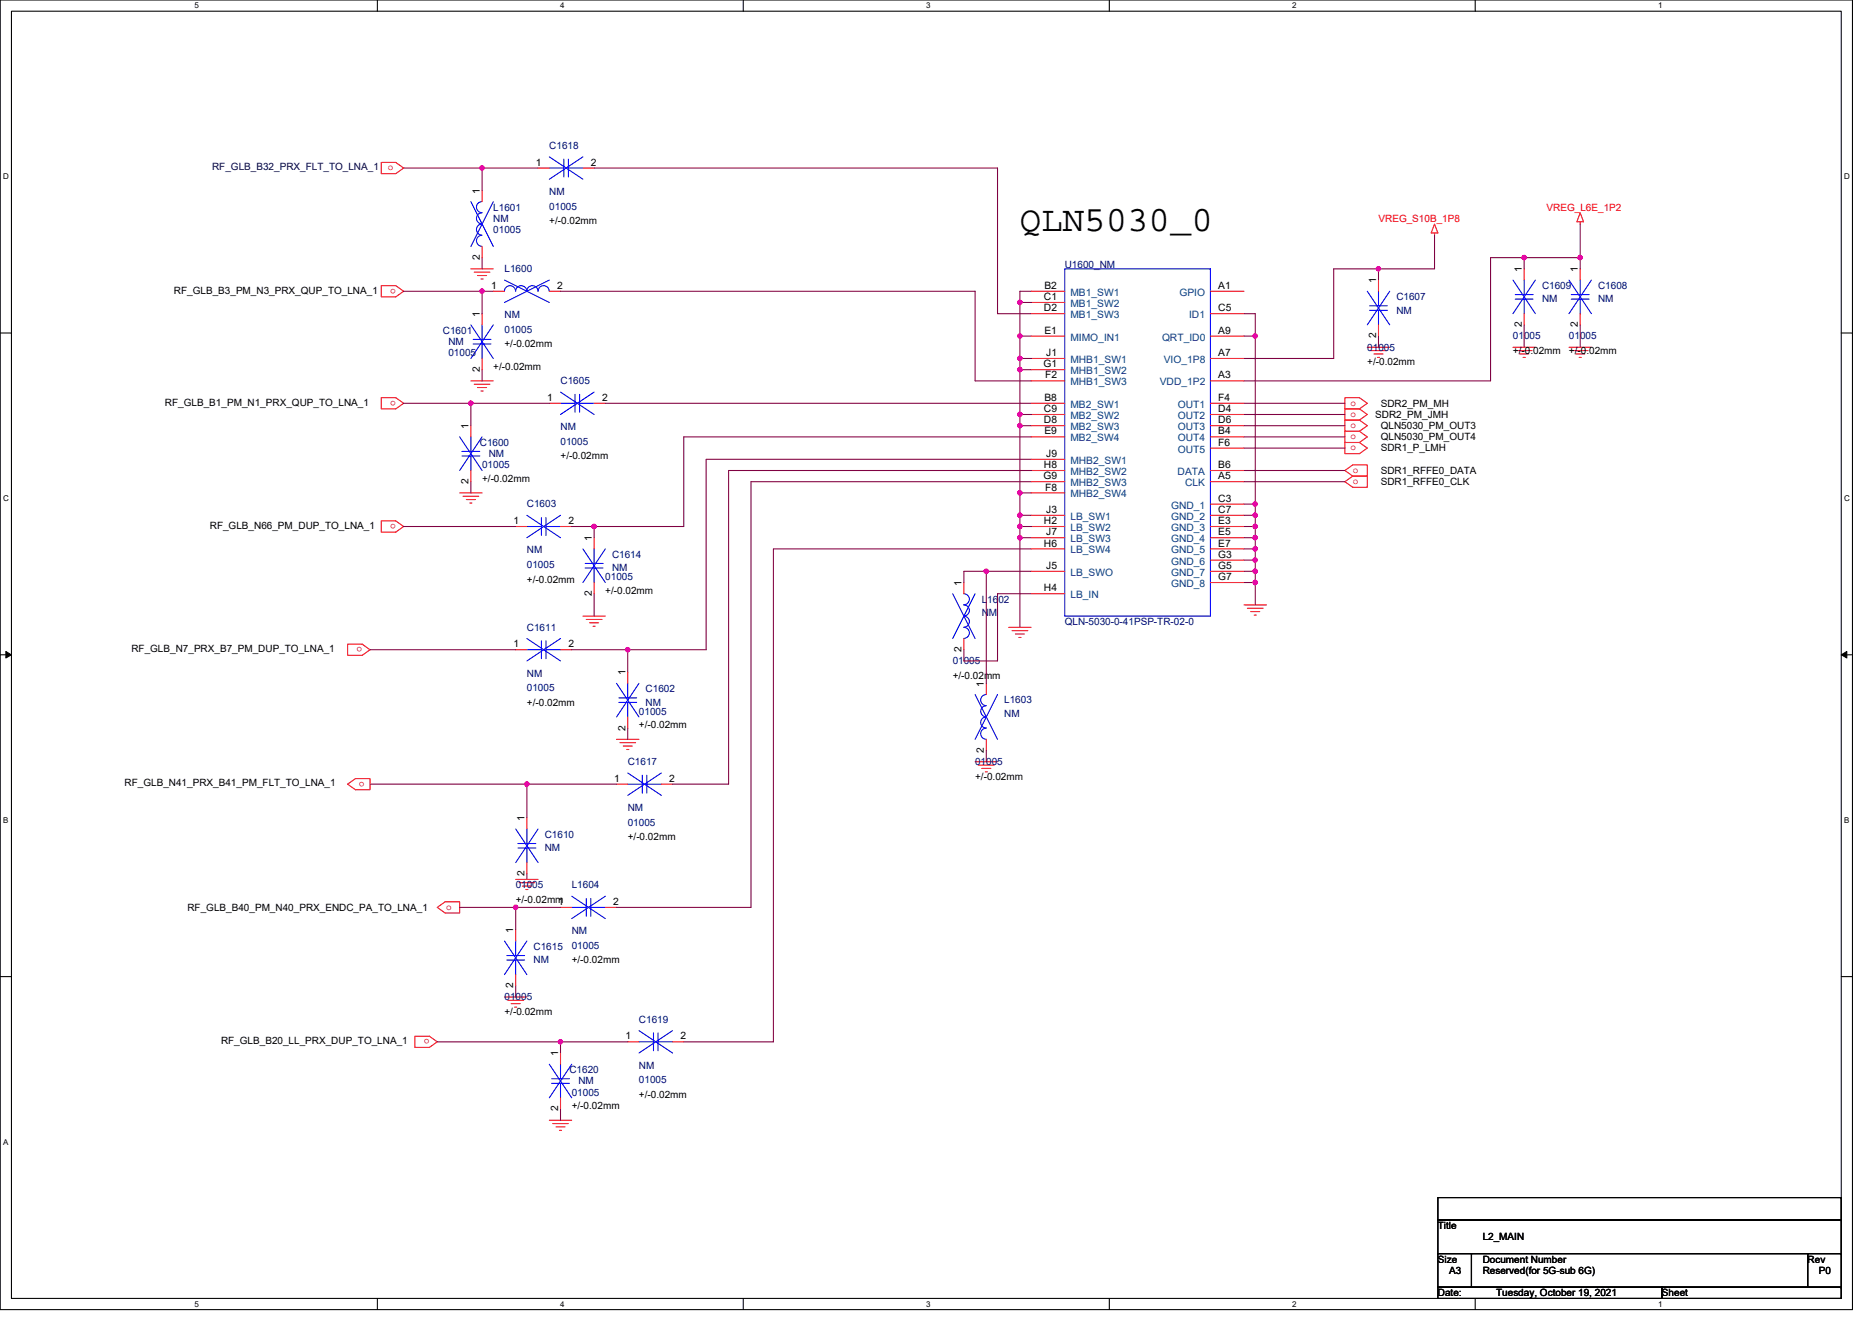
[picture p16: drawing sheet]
<svg xmlns="http://www.w3.org/2000/svg" width="297mm" height="210mm" viewBox="0 0 297 210" stroke-linecap="round" stroke-linejoin="round" font-family="sans-serif">
<defs><g id="words">
<text font-size="5.7" x="161.8" y="36.7">QLN5030_0</text>
<g font-size="1.6" fill="#000080">
<text x="87.2" y="23.6">C1618</text>
<text x="78.3" y="33.4">L1601</text>
<text x="78.3" y="35.2">NM</text>
<text x="87.2" y="30.9">NM</text>
<text x="87.2" y="33.3">01005</text>
<text x="78.3" y="37">01005</text>
<text x="80" y="43.2">L1600</text>
<text x="168.9" y="42.5">U1600_NM</text>
<text x="221.6" y="47.6">C1607</text>
<text x="244.7" y="45.9">C1609</text>
<text x="253.6" y="45.9">C1608</text>
<text x="70.3" y="53">C1601</text>
<text x="80" y="50.5">NM</text>
<text x="80" y="52.8">01005</text>
<text x="221.6" y="49.8">NM</text>
<text x="240.1" y="53.9">01005</text>
<text x="244.7" y="48">NM</text>
<text x="249" y="53.9">01005</text>
<text x="253.6" y="48">NM</text>
<text x="71.2" y="54.8">NM</text>
<text x="71.2" y="56.5">01005</text>
<text x="217" y="55.6">01005</text>
<text x="88.9" y="61">C1605</text>
<text x="76.1" y="70.8">C1600</text>
<text x="88.9" y="68.3">NM</text>
<text x="88.9" y="70.6">01005</text>
<text x="76.5" y="74.3">01005</text>
<text x="77.6" y="72.5">NM</text>
<text x="83.6" y="80.5">C1603</text>
<text x="83.6" y="87.8">NM</text>
<text x="97.1" y="88.5">C1614</text>
<text x="83.6" y="90.1">01005</text>
<text x="96.1" y="92.1">01005</text>
<text x="97.1" y="90.7">NM</text>
<text x="155.8" y="95.7">L1602</text>
<text x="83.6" y="100.1">C1611</text>
<text x="155.8" y="97.8">NM</text>
<text x="168.9" y="99.2">QLN-5030-0-41PSP-TR-02-0</text>
<text x="83.6" y="107.4">NM</text>
<text x="151.2" y="105.4">01005</text>
<text x="83.6" y="109.7">01005</text>
<text x="101.4" y="113.4">01005</text>
<text x="102.4" y="109.9">C1602</text>
<text x="102.4" y="112">NM</text>
<text x="159.3" y="111.7">L1603</text>
<text x="159.3" y="113.8">NM</text>
<text x="99.6" y="121.4">C1617</text>
<text x="154.7" y="121.4">01005</text>
<text x="99.6" y="128.7">NM</text>
<text x="99.6" y="131">01005</text>
<text x="86.4" y="133">C1610</text>
<text x="86.4" y="135.1">NM</text>
<text x="81.8" y="141">01005</text>
<text x="90.7" y="141">L1604</text>
<text x="90.7" y="148.3">NM</text>
<text x="84.7" y="150.8">C1615</text>
<text x="84.7" y="152.9">NM</text>
<text x="90.7" y="150.6">01005</text>
<text x="80" y="158.8">01005</text>
<text x="101.4" y="162.3">C1619</text>
<text x="90.4" y="170.3">C1620</text>
<text x="90.7" y="173.9">01005</text>
<text x="91.8" y="172.1">NM</text>
<text x="101.4" y="169.6">NM</text>
<text x="101.4" y="171.9">01005</text>
</g>
<text font-size="1.6" fill="#000040" x="33.7" y="27">RF_GLB_B32_PRX_FLT_TO_LNA_1</text>
<g font-size="1.6" fill="#f00">
<text x="61.6" y="27">o</text>
<text x="218.7" y="35.2">VREG_S10B_1P8</text>
<text x="245.4" y="33.4">VREG_L6E_1P2</text>
<text x="62.8" y="45.8" transform="rotate(180 62.8 45.8)">o</text>
<text x="62.8" y="63.6" transform="rotate(180 62.8 63.6)">o</text>
<text x="214.3" y="64.4">o</text>
<text x="214.3" y="66.1">o</text>
<text x="214.3" y="67.9">o</text>
<text x="214.3" y="69.7">o</text>
<text x="214.3" y="71.5">o</text>
<text x="214.6" y="75">o</text>
<text x="214.6" y="76.8">o</text>
<text x="62.8" y="83.1" transform="rotate(180 62.8 83.1)">o</text>
<text x="57.5" y="102.7" transform="rotate(180 57.5 102.7)">o</text>
<text x="57.8" y="124" transform="rotate(180 57.8 124)">o</text>
<text x="70.8" y="144.4">o</text>
<text x="68.1" y="164.9" transform="rotate(180 68.1 164.9)">o</text>
</g>
<g font-size="1.6">
<text x="85" y="26.3">1</text>
<text x="93.7" y="26.3">2</text>
<text x="76.1" y="30.8" transform="rotate(-90 76.1 30.8)">1</text>
<text x="87.2" y="35.6">+/-0.02mm</text>
<text x="76.1" y="41.3" transform="rotate(-90 76.1 41.3)">2</text>
<text x="27.6" y="46.6">RF_GLB_B3_PM_N3_PRX_QUP_TO_LNA_1</text>
<text x="77.9" y="45.8">1</text>
<text x="88.4" y="45.8">2</text>
<text x="165.6" y="47.6">C1</text>
<text x="165.7" y="45.8">B2</text>
<text x="193.3" y="45.8">A1</text>
<text x="218.4" y="45" transform="rotate(-90 218.4 45)">1</text>
<text x="241.5" y="43.2" transform="rotate(-90 241.5 43.2)">1</text>
<text x="250.4" y="43.2" transform="rotate(-90 250.4 43.2)">1</text>
<text x="76.1" y="50.3" transform="rotate(-90 76.1 50.3)">1</text>
<text x="165.6" y="49.4">D2</text>
<text x="165.7" y="53">E1</text>
<text x="193.3" y="53">A9</text>
<text x="193.3" y="49.4">C5</text>
<text x="218.4" y="53.7" transform="rotate(-90 218.4 53.7)">2</text>
<text x="241.5" y="51.9" transform="rotate(-90 241.5 51.9)">2</text>
<text x="250.4" y="51.9" transform="rotate(-90 250.4 51.9)">2</text>
<text x="76.1" y="59.1" transform="rotate(-90 76.1 59.1)">2</text>
<text x="78.3" y="58.7">+/-0.02mm</text>
<text x="80" y="55.1">+/-0.02mm</text>
<text x="165.6" y="58.3">G1</text>
<text x="166" y="56.5">J1</text>
<text x="193.3" y="56.5">A7</text>
<text x="217" y="58">+/-0.02mm</text>
<text x="240.1" y="56.2">+/-0.02mm</text>
<text x="249" y="56.2">+/-0.02mm</text>
<text x="26.2" y="64.4">RF_GLB_B1_PM_N1_PRX_QUP_TO_LNA_1</text>
<text x="86.8" y="63.6">1</text>
<text x="95.5" y="63.6">2</text>
<text x="165.6" y="65.4">C9</text>
<text x="165.7" y="63.6">B8</text>
<text x="165.8" y="60.1">F2</text>
<text x="193.3" y="63.6">F4</text>
<text x="193.3" y="65.4">D4</text>
<text x="193.3" y="60.1">A3</text>
<text x="219.1" y="64.5">SDR2_PM_MH</text>
<text x="74.3" y="68.1" transform="rotate(-90 74.3 68.1)">1</text>
<text x="165.6" y="67.2">D8</text>
<text x="165.7" y="69">E9</text>
<text x="193.3" y="67.2">D6</text>
<text x="193.3" y="69">B4</text>
<text x="193.3" y="70.7">F6</text>
<text x="218.2" y="66.3">SDR2_PM_JMH</text>
<text x="219.1" y="68.1">QLN5030_PM_OUT3</text>
<text x="219.1" y="69.9">QLN5030_PM_OUT4</text>
<text x="219.1" y="71.6">SDR1_P_LMH</text>
<text x="74.3" y="76.8" transform="rotate(-90 74.3 76.8)">2</text>
<text x="76.5" y="76.5">+/-0.02mm</text>
<text x="88.9" y="72.9">+/-0.02mm</text>
<text x="165.6" y="76.1">G9</text>
<text x="165.6" y="74.3">H8</text>
<text x="165.8" y="77.9">F8</text>
<text x="166" y="72.5">J9</text>
<text x="193.3" y="76.1">A5</text>
<text x="193.3" y="74.3">B6</text>
<text x="219.1" y="75.2">SDR1_RFFE0_DATA</text>
<text x="219.1" y="77">SDR1_RFFE0_CLK</text>
<text x="33.3" y="83.9">RF_GLB_N66_PM_DUP_TO_LNA_1</text>
<text x="81.5" y="83.2">1</text>
<text x="90.2" y="83.2">2</text>
<text x="165.6" y="83.2">H2</text>
<text x="166" y="81.4">J3</text>
<text x="193.3" y="79.6">C3</text>
<text x="193.3" y="81.4">C7</text>
<text x="193.3" y="83.2">E3</text>
<text x="93.9" y="85.9" transform="rotate(-90 93.9 85.9)">1</text>
<text x="165.6" y="86.7">H6</text>
<text x="166" y="85">J7</text>
<text x="193.3" y="85">E5</text>
<text x="193.3" y="86.7">E7</text>
<text x="193.3" y="88.5">G3</text>
<text x="83.6" y="92.5">+/-0.02mm</text>
<text x="93.9" y="94.6" transform="rotate(-90 93.9 94.6)">2</text>
<text x="96.1" y="94.2">+/-0.02mm</text>
<text x="152.6" y="93" transform="rotate(-90 152.6 93)">1</text>
<text x="165.6" y="93.9">H4</text>
<text x="166" y="90.3">J5</text>
<text x="193.3" y="90.3">G5</text>
<text x="193.3" y="92.1">G7</text>
<text x="20.8" y="103.5">RF_GLB_N7_PRX_B7_PM_DUP_TO_LNA_1</text>
<text x="81.5" y="102.7">1</text>
<text x="90.2" y="102.7">2</text>
<text x="99.2" y="107.2" transform="rotate(-90 99.2 107.2)">1</text>
<text x="151.2" y="107.7">+/-0.02mm</text>
<text x="152.6" y="103.5" transform="rotate(-90 152.6 103.5)">2</text>
<text x="83.6" y="112">+/-0.02mm</text>
<text x="156.1" y="109" transform="rotate(-90 156.1 109)">1</text>
<text x="99.2" y="116" transform="rotate(-90 99.2 116)">2</text>
<text x="101.4" y="115.6">+/-0.02mm</text>
<text x="156.1" y="119.5" transform="rotate(-90 156.1 119.5)">2</text>
<text x="19.8" y="124.8">RF_GLB_N41_PRX_B41_PM_FLT_TO_LNA_1</text>
<text x="97.5" y="124.1">1</text>
<text x="106.2" y="124.1">2</text>
<text x="154.7" y="123.7">+/-0.02mm</text>
<text x="83.2" y="130.3" transform="rotate(-90 83.2 130.3)">1</text>
<text x="99.6" y="133.3">+/-0.02mm</text>
<text x="81.8" y="143.3">+/-0.02mm</text>
<text x="83.2" y="139.1" transform="rotate(-90 83.2 139.1)">2</text>
<text x="88.6" y="143.6">1</text>
<text x="97.3" y="143.6">2</text>
<text x="29.7" y="144.5">RF_GLB_B40_PM_N40_PRX_ENDC_PA_TO_LNA_1</text>
<text x="81.4" y="148.1" transform="rotate(-90 81.4 148.1)">1</text>
<text x="90.7" y="152.9">+/-0.02mm</text>
<text x="80" y="161.1">+/-0.02mm</text>
<text x="81.4" y="156.8" transform="rotate(-90 81.4 156.8)">2</text>
<text x="35.1" y="165.7">RF_GLB_B20_LL_PRX_DUP_TO_LNA_1</text>
<text x="88.6" y="167.7" transform="rotate(-90 88.6 167.7)">1</text>
<text x="99.2" y="165">1</text>
<text x="108" y="165">2</text>
<text x="88.6" y="176.4" transform="rotate(-90 88.6 176.4)">2</text>
<text x="90.7" y="176">+/-0.02mm</text>
<text x="101.4" y="174.2">+/-0.02mm</text>
<text x="228.2" y="195.1">Title</text>
<text x="235.3" y="196.8">L2_MAIN</text>
<text x="228.2" y="200.4">Size</text>
<text x="229.9" y="202.2">A3</text>
<text x="235.3" y="200.4">Document Number</text>
<text x="235.3" y="202.2">Reserved(for 5G-sub 6G)</text>
<text x="286.8" y="200.4">Rev</text>
<text x="288.6" y="202.2">P0</text>
<text x="228.2" y="205.7">Date:</text>
<text x="237.4" y="205.7">Tuesday, October 19, 2021</text>
<text x="263.7" y="205.7">Sheet</text>
</g>
<g font-size="1.6" fill="#004080">
<text x="169.8" y="46.9">MB1_SW1</text>
<text x="187.2" y="46.9">GPIO</text>
<text x="169.8" y="48.7">MB1_SW2</text>
<text x="169.8" y="50.5">MB1_SW3</text>
<text x="188.7" y="50.5">ID1</text>
<text x="169.8" y="57.6">MHB1_SW1</text>
<text x="169.8" y="59.4">MHB1_SW2</text>
<text x="169.8" y="54.1">MIMO_IN1</text>
<text x="184.4" y="54.1">QRT_ID0</text>
<text x="184.7" y="57.6">VIO_1P8</text>
<text x="169.8" y="61.2">MHB1_SW3</text>
<text x="169.8" y="64.7">MB2_SW1</text>
<text x="184" y="61.2">VDD_1P2</text>
<text x="186.9" y="64.7">OUT1</text>
<text x="169.8" y="66.5">MB2_SW2</text>
<text x="169.8" y="68.3">MB2_SW3</text>
<text x="169.8" y="70.1">MB2_SW4</text>
<text x="186.9" y="66.5">OUT2</text>
<text x="186.9" y="68.3">OUT3</text>
<text x="186.9" y="70.1">OUT4</text>
<text x="186.9" y="71.8">OUT5</text>
<text x="169.8" y="73.6">MHB2_SW1</text>
<text x="169.8" y="75.4">MHB2_SW2</text>
<text x="169.8" y="77.2">MHB2_SW3</text>
<text x="186.9" y="75.4">DATA</text>
<text x="188" y="77.2">CLK</text>
<text x="169.8" y="82.5">LB_SW1</text>
<text x="169.8" y="79">MHB2_SW4</text>
<text x="185.8" y="80.7">GND_1</text>
<text x="185.8" y="82.5">GND_2</text>
<text x="169.8" y="84.3">LB_SW2</text>
<text x="169.8" y="86.1">LB_SW3</text>
<text x="169.8" y="87.8">LB_SW4</text>
<text x="185.8" y="84.3">GND_3</text>
<text x="185.8" y="86.1">GND_4</text>
<text x="185.8" y="87.8">GND_5</text>
<text x="185.8" y="89.6">GND_6</text>
<text x="169.8" y="95">LB_IN</text>
<text x="169.8" y="91.4">LB_SWO</text>
<text x="185.8" y="91.4">GND_7</text>
<text x="185.8" y="93.2">GND_8</text>
</g>
<g font-size="1.3">
<text x="30.8" y="1.3">5</text>
<text x="88.9" y="1.3">4</text>
<text x="147" y="1.3">3</text>
<text x="205" y="1.3">2</text>
<text x="263.1" y="1.3">1</text>
<text x=".5" y="28.4">D</text>
<text x="292.6" y="28.4">D</text>
<text x=".5" y="79.5">C</text>
<text x="292.6" y="79.5">C</text>
<text x=".5" y="130.6">B</text>
<text x="292.6" y="130.6">B</text>
<text x=".5" y="181.7">A</text>
<text x="30.8" y="207.4">5</text>
<text x="88.9" y="207.4">4</text>
<text x="147" y="207.4">3</text>
<text x="205" y="207.4">2</text>
<text x="263.1" y="207.4">1</text>
</g>
</g></defs>
<path d="M0 0h293.9v207.9h-293.9zM1.8 1.8h290.4v204.3h-290.4z" fill="none" stroke="#000" stroke-width=".17"/>
<g fill="#fff">
<path d="M30.8 .2h.7v1.4h-.7z"/>
<path d="M30.8 206.3h.7v1.4h-.7z"/>
</g>
<path d="M59.9 0v1.8M59.9 206.1v1.8" fill="none" stroke="#000" stroke-width=".17"/>
<g fill="#fff">
<path d="M88.9 .2h.7v1.4h-.7z"/>
<path d="M88.9 206.3h.7v1.4h-.7z"/>
</g>
<path d="M117.9 0v1.8M117.9 206.1v1.8" fill="none" stroke="#000" stroke-width=".17"/>
<g fill="#fff">
<path d="M147 .2h.7v1.4h-.7z"/>
<path d="M147 206.3h.7v1.4h-.7z"/>
</g>
<path d="M176 0v1.8M176 206.1v1.8" fill="none" stroke="#000" stroke-width=".17"/>
<g fill="#fff">
<path d="M205 .2h.7v1.4h-.7z"/>
<path d="M205 206.3h.7v1.4h-.7z"/>
</g>
<path d="M234.1 0v1.8M234.1 206.1v1.8" fill="none" stroke="#000" stroke-width=".17"/>
<g fill="#fff">
<path d="M263.1 .2h.7v1.4h-.7z"/>
<path d="M263.1 206.3h.7v1.4h-.7z"/>
<path d="M.5 27.3h.9v1.4h-.9z"/>
<path d="M292.6 27.3h.9v1.4h-.9z"/>
<path d="M.5 78.4h.9v1.4h-.9z"/>
<path d="M292.6 78.4h.9v1.4h-.9z"/>
</g>
<path d="M0 52.9h1.8M292.2 52.9h1.7" fill="none" stroke="#000" stroke-width=".17"/>
<g fill="#fff">
<path d="M.5 129.5h.8v1.4h-.8z"/>
<path d="M292.6 129.5h.9v1.4h-.9z"/>
</g>
<path d="M0 103.9h1.8M292.2 103.9h1.7" fill="none" stroke="#000" stroke-width=".17"/>
<path d="M.9 103.4l.9 .5-.9 .5zM292.2 103.9l.8-.5v1z" fill="#000" stroke="#000" stroke-width=".16"/>
<g fill="#fff">
<path d="M.5 180.5h.8v1.4h-.8z"/>
<path d="M292.6 180.5h.9v1.4h-.9z"/>
</g>
<g fill="none" stroke="#000" stroke-width=".17">
<path d="M0 155h1.8M292.2 155h1.7M228.2 190.1h64v3.5h-64zM228.2 193.6h64v5.4h-64zM228.2 199h5.3v5.3h-5.3zM233.5 199h.1M233.5 199h53.3v5.3h-53.3zM286.8 199h.1M286.8 199h5.4v5.3h-5.4zM292.2 190.1h.1M292.2 193.6h.1M292.2 199h.1"/>
<path d="M228.2 204.3h35.5v1.8h-35.5zM263.7 204.3h.1M263.7 204.3h28.5v1.8h-28.5zM292.2 204.3h.1"/>
</g>
<g fill="none" stroke="#f00" stroke-width=".17">
<path d="M60.5 25.8h2.3l1.2 .9-1.2 .9h-2.3zM76.5 30.2v1.8M76.5 39.1v1.8M85.4 26.7h1.8M92.5 26.7h1.8M227.6 35.6l.6 1.4h-1.1zM227.6 37v.3M250.7 35.2v.4M250.7 33.8l.6 1.4h-1.1zM60.5 45.3h2.3l1.2 .9-1.2 .9h-2.3zM74.7 42.7h3.6M75.2 43.2h2.5"/>
<path d="M75.8 43.7h1.4M76.3 44.3h.4M76.5 49.8v1.8M76.5 56.9v1.8M78.3 46.2h1.7M87.2 46.2h1.7M163.6 46.2h5.3M163.6 48h5.3M163.6 49.8h5.3M163.6 56.9h5.3M163.6 58.7h5.3M163.6 53.3h5.3"/>
<path d="M192.1 53.3h5.3M192.1 49.8h5.3M192.1 46.2h5.3M192.1 56.9h5.3M217 55.1h3.5M217.5 55.6h2.5M218 56.2h1.5M218.6 56.7h.3M218.7 44.4v1.8M218.7 51.6v1.7M240.1 55.1h3.5M240.6 55.6h2.5"/>
<path d="M241.1 56.2h1.5M241.7 56.7h.3M241.8 42.7v1.7M241.8 49.8v1.8M249 55.1h3.5M249.5 55.6h2.5M250 56.2h1.5M250.6 56.7h.3M250.7 42.7v1.7M250.7 49.8v1.8M60.5 63.1h2.3l1.2 .9-1.2 .9h-2.3zM72.9 78.2h3.6"/>
<path d="M73.5 78.8h2.5M74 79.3h1.4M74.5 79.8h.4M74.7 60.5h3.6M74.7 67.6v1.7M74.7 74.7v1.8M75.2 61h2.5M75.8 61.5h1.4M76.3 62.1h.4M87.2 64h1.7M94.3 64h1.8M163.6 60.5h5.3"/>
<path d="M163.6 64h5.3M163.6 65.8h5.3M163.6 67.6h5.3M163.6 69.3h5.3M163.6 72.9h5.3M163.6 74.7h5.3M163.6 76.5h5.3M163.6 78.2h5.3M192.1 64h5.3M192.1 65.8h5.3M192.1 67.6h5.3M192.1 69.3h5.3"/>
<path d="M192.1 71.1h5.3M192.1 76.5h5.3M192.1 74.7h5.3M192.1 60.5h5.3M213.4 63.1h2.3l1.3 .9-1.3 .9h-2.3zM213.4 70.2h2.3l1.3 .9-1.3 .9h-2.3zM213.4 74.7l1.2-.9h2.4v1.8h-2.4zM213.4 76.5l1.2-.9h2.4v1.7h-2.4zM215.7 64.9l1.3 .9-1.3 .9M215.7 66.7l1.3 .9-1.3 .9M215.7 68.5l1.3 .8-1.3 .9M215.7 64.9h-2.3v1.8h2.3"/>
<path d="M215.7 66.7h-2.3v1.8h2.3M215.7 68.5h-2.3v1.7h2.3M60.5 82.7h2.3l1.2 .9-1.2 .9h-2.3zM81.8 83.6h1.8M88.9 83.6h1.8M92.5 97.8h3.6M93 98.3h2.5M93.6 98.8h1.4M94.1 99.4h.3M94.3 85.3v1.8M94.3 92.5v1.7M152.9 92.5v1.7"/>
<path d="M160.1 99.6h3.5M163.6 81.8h5.3M163.6 83.6h5.3M163.6 85.3h5.3M163.6 87.1h5.3M163.6 94.2h5.3M163.6 90.7h5.3M192.1 80h5.3M192.1 81.8h5.3M192.1 83.6h5.3M192.1 85.3h5.3M192.1 87.1h5.3"/>
<path d="M192.1 88.9h5.3M192.1 90.7h5.3M192.1 92.5h5.3M197.4 96h3.6M197.9 96.5h2.5M198.5 97.1h1.4M199 97.6h.3M55.2 102.2h2.3l1.2 .9-1.2 .9h-2.3zM81.8 103.1h1.8M88.9 103.1h1.8M97.8 117.3h3.6M98.4 117.9h2.5"/>
<path d="M98.9 118.4h1.4M99.4 119h.4M99.6 106.7v1.8M99.6 113.8v1.8M152.9 101.3v1.8M156.5 108.5v1.7M156.5 117.3v1.8M160.6 100.1h2.5M161.1 100.6h1.5M161.7 101.2h.3M55.2 124.5l1.2-.9h2.3v1.7h-2.3zM81.8 139.6h3.6"/>
<path d="M83.6 129.8v1.8M83.6 136.9v1.8M97.8 124.5h1.8M104.9 124.5h1.8M154.7 120.9h3.6M155.3 121.4h2.5M155.8 122h1.4M156.3 122.5h.4M69.4 144l1.2-.9h2.3v1.8h-2.3zM80 158.2h3.6M80.6 158.8h2.5M81.1 159.3h1.4"/>
<path d="M81.7 159.9h.3M81.8 147.6v1.8M81.8 154.7v1.8M82.4 140.1h2.5M82.9 140.6h1.4M83.4 141.2h.4M88.9 144h1.8M96.1 144h1.7M65.8 164.5h2.3l1.3 .9-1.3 .8h-2.3zM87.2 177.8h3.5M87.7 178.3h2.5M88.2 178.9h1.5"/>
<path d="M88.8 179.4h.3M88.9 167.1v1.8M88.9 174.2v1.8M99.6 165.4h1.8M106.7 165.4h1.8"/>
</g>
<g fill="none" stroke="#00f" stroke-width=".17">
<path d="M74.7 32l3.6 7.1M76.5 32a.88 .88 0 0 0-.9 .9 .88 .88 0 0 0 .9 .9M76.5 33.8a.88 .88 0 0 0-.9 .9 .88 .88 0 0 0 .9 .8 .89 .89 0 0 0-.9 .9 .89 .89 0 0 0 .9 .9 .89 .89 0 0 0-.9 .9 .89 .89 0 0 0 .9 .9M78.3 32l-3.6 7.1M87.2 26.7h2.3M87.2 24.9l5.3 3.5M89.5 25.3v2.8M90.2 25.3v2.8M90.2 26.7h2.3M92.5 24.9l-5.3 3.5M74.7 51.6l3.6 5.3M75.1 53.9h2.8"/>
<path d="M75.1 54.6h2.8M76.5 51.6v2.3M76.5 54.6v2.3M78.3 51.6l-3.6 5.3M80 44.5l7.2 3.5M81.8 46.2a.88 .88 0 0 0-.9-.9 .88 .88 0 0 0-.9 .9M83.6 46.2a.88 .88 0 0 0-.9-.9 .88 .88 0 0 0-.9 .9M87.1 46.2a.89 .89 0 0 0-.8-.9 .89 .89 0 0 0-.9 .9 .88 .88 0 0 0-.9-.9 .88 .88 0 0 0-.9 .9M87.2 44.5l-7.2 3.5M168.9 42.7h23.2v55.1h-23.2zM192.1 42.7h.1M217 46.2l3.5 5.4"/>
<path d="M217.3 48.5h2.9M217.3 49.3h2.9M218.7 46.2v2.3M218.7 49.3v2.3M220.5 46.2l-3.5 5.4M240.1 44.4l3.5 5.4M240.4 46.8h2.9M240.4 47.5h2.9M241.8 44.4v2.4M241.8 47.5v2.3M243.6 44.4l-3.5 5.4M249 44.4l3.5 5.4"/>
<path d="M249.3 46.8h2.9M249.3 47.5h2.9M250.7 44.4v2.4M250.7 47.5v2.3M252.5 44.4l-3.5 5.4M72.9 69.3l3.6 5.4M73.3 71.6h2.8M73.3 72.4h2.8M74.7 69.3v2.3M74.7 72.4v2.3M76.5 69.3l-3.6 5.4M88.9 62.2l5.4 3.6"/>
<path d="M88.9 64h2.3M91.2 62.6v2.8M92 62.6v2.8M92 64h2.3M94.3 62.2l-5.4 3.6M83.6 81.8l5.3 3.5M83.6 83.6h2.3M85.9 82.1v2.9M86.6 82.1v2.9M86.6 83.6h2.3M88.9 81.8l-5.3 3.5M92.5 87.1l3.6 5.4"/>
<path d="M92.9 89.4h2.8M92.9 90.1h2.8M94.3 87.1v2.3M94.3 90.1v2.4M96.1 87.1l-3.6 5.4M151.2 94.2l3.5 7.1M152.9 94.2a.88 .88 0 0 1 .9 .9 .88 .88 0 0 1-.9 .9 .89 .89 0 0 1 .9 .9 .89 .89 0 0 1-.9 .9 .89 .89 0 0 1 .9 .9 .89 .89 0 0 1-.9 .8M152.9 99.6a.88 .88 0 0 1 .9 .8 .88 .88 0 0 1-.9 .9M154.7 94.2l-3.5 7.1M83.6 101.3l5.3 3.6M83.6 103.1h2.3M85.9 101.7v2.8"/>
<path d="M86.6 101.7v2.8M86.6 103.1h2.3M88.9 101.3l-5.3 3.6M97.8 108.5l3.6 5.3M98.2 110.8h2.8M98.2 111.5h2.8M99.6 108.5v2.3M99.6 111.5v2.3M101.4 108.5l-3.6 5.3M154.7 110.2l3.6 7.1M156.5 110.2a.88 .88 0 0 0-.9 .9 .88 .88 0 0 0 .9 .9M156.5 112a.88 .88 0 0 0-.9 .9 .88 .88 0 0 0 .9 .9"/>
<path d="M156.5 113.8a.88 .88 0 0 0-.9 .9 .88 .88 0 0 0 .9 .8 .89 .89 0 0 0-.9 .9 .89 .89 0 0 0 .9 .9M158.3 110.2l-3.6 7.1M81.8 131.6l3.6 5.3M82.2 133.9h2.8M82.2 134.6h2.8M83.6 131.6v2.3M83.6 134.6v2.3M85.4 131.6l-3.6 5.3M99.6 124.5h2.3M99.6 122.7l5.3 3.5M101.9 123v2.9M102.6 123v2.9"/>
<path d="M102.6 124.5h2.3M104.9 122.7l-5.3 3.5M80 149.4l3.6 5.3M80.4 151.7h2.8M80.4 152.4h2.8M81.8 149.4v2.3M81.8 152.4v2.3M83.6 149.4l-3.6 5.3M90.7 142.2l5.4 3.6M90.7 144h2.3M93 142.6v2.8M93.7 142.6v2.8"/>
<path d="M93.7 144h2.4M96.1 142.2l-5.4 3.6M87.2 168.9l3.5 5.3M87.5 171.2h2.9M87.5 171.9h2.9M88.9 168.9v2.3M88.9 171.9v2.3M90.7 168.9l-3.5 5.3M101.4 163.6l5.3 3.5M101.4 165.4h2.3M103.7 163.9v2.9M104.4 163.9v2.9"/>
<path d="M104.4 165.4h2.3M106.7 163.6l-5.3 3.5"/>
</g>
<g fill="none" stroke="#800040" stroke-width=".17">
<path d="M64 26.7h12.5M76.5 26.7v3.5M76.5 26.7h8.9M94.3 26.7h64v23.1h5.3M227.6 37.3v5.4h-8.9M250.7 35.6v5.3M64 46.2h12.5M76.5 40.9v1.8M76.5 46.2v3.6M76.5 58.7v1.8M76.5 46.2h1.8M88.9 46.2h65.8v14.3h8.9"/>
<path d="M161.8 48h1.8M161.8 58.7h1.8M161.8 48v5.3M161.8 58.7v7.1M163.6 46.2h-1.8v1.8M163.6 53.3h-1.8v3.6M163.6 56.9h-1.8v1.8M197.4 49.8h1.8v3.5M197.4 53.3h1.8M199.2 53.3v26.7M218.7 42.7h-7.1v14.2h-14.2M218.7 42.7v1.7"/>
<path d="M218.7 53.3v1.8M241.8 40.9h8.9M241.8 40.9h-5.3v19.6h-39.1M241.8 40.9v1.8M241.8 51.6v3.5M250.7 40.9v1.8M250.7 51.6v3.5M64 64h10.7M74.7 64h12.5M74.7 64v3.6M74.7 76.5v1.7M96.1 64h67.5"/>
<path d="M161.8 65.8h1.8M161.8 65.8v1.8M163.6 67.6h-1.8v10.6M163.6 69.3h-55.1v14.3h-14.2M163.6 72.9h-51.5v30.2h-12.5M163.6 74.7h-48v49.8h-8.9M163.6 76.5h-44.4v67.5h-21.4M163.6 78.2h-1.8v3.6M197.4 64h16M197.4 65.8h16M197.4 67.6h16M197.4 69.3h16"/>
<path d="M197.4 71.1h16M197.4 74.7h16M197.4 76.5h16M64 83.6h17.8M90.7 83.6h3.6M94.3 83.6v1.7M94.3 94.2v3.6M156.5 90.7h7.1M156.5 90.7h-3.6v1.8M156.5 90.7v17.8M161.8 81.8h1.8M161.8 83.6h1.8"/>
<path d="M161.8 85.3h1.8M161.8 81.8v1.8M161.8 83.6v1.7M161.8 85.3v14.3M163.6 87.1h-40.9v78.3h-14.2M163.6 94.2h-5.3v10.7h-5.4v-1.8M197.4 80h1.8M197.4 81.8h1.8M197.4 83.6h1.8M197.4 85.3h1.8M197.4 87.1h1.8M197.4 88.9h1.8"/>
<path d="M197.4 90.7h1.8M197.4 92.5h1.8M199.2 80v1.8M199.2 81.8v1.8M199.2 83.6v1.7M199.2 85.3v1.8M199.2 87.1v1.8M199.2 88.9v1.8M199.2 90.7v1.8M199.2 92.5v3.5M58.7 103.1h23.1M90.7 103.1h8.9"/>
<path d="M99.6 103.1v3.6M99.6 115.6v1.7M156.5 119.1v1.8M58.7 124.5h24.9M83.6 124.5v5.3M83.6 138.7v.9M83.6 124.5h14.2M72.9 144h8.9M81.8 144h7.1M81.8 144v3.6M81.8 156.5v1.7M69.4 165.4h19.5"/>
<path d="M88.9 165.4v1.7M88.9 176v1.8M88.9 165.4h10.7"/>
</g>
<g fill="#f0f" stroke="#f0f" stroke-width=".17">
<circle cx="76.5" cy="26.7" r=".35"/>
<circle cx="250.7" cy="40.9" r=".35"/>
<circle cx="241.8" cy="40.9" r=".35"/>
<circle cx="218.7" cy="42.7" r=".35"/>
<circle cx="76.5" cy="46.2" r=".35"/>
<circle cx="161.8" cy="48" r=".35"/>
<circle cx="161.8" cy="53.3" r=".35"/>
<circle cx="161.8" cy="56.9" r=".35"/>
<circle cx="199.2" cy="80" r=".35"/>
<circle cx="199.2" cy="53.3" r=".35"/>
<circle cx="161.8" cy="58.7" r=".35"/>
<circle cx="74.7" cy="64" r=".35"/>
<circle cx="161.8" cy="67.6" r=".35"/>
<circle cx="161.8" cy="65.8" r=".35"/>
<circle cx="161.8" cy="78.2" r=".35"/>
<circle cx="161.8" cy="81.8" r=".35"/>
<circle cx="199.2" cy="81.8" r=".35"/>
<circle cx="94.3" cy="83.6" r=".35"/>
<circle cx="161.8" cy="83.6" r=".35"/>
<circle cx="199.2" cy="85.3" r=".35"/>
<circle cx="199.2" cy="83.6" r=".35"/>
<circle cx="161.8" cy="85.3" r=".35"/>
<circle cx="199.2" cy="87.1" r=".35"/>
<circle cx="199.2" cy="88.9" r=".35"/>
<circle cx="156.5" cy="90.7" r=".35"/>
<circle cx="199.2" cy="90.7" r=".35"/>
<circle cx="199.2" cy="92.4" r=".35"/>
<circle cx="99.6" cy="103.1" r=".35"/>
<circle cx="83.6" cy="124.4" r=".35"/>
<circle cx="81.8" cy="144" r=".35"/>
<circle cx="88.9" cy="165.3" r=".35"/>
</g>
<use href="#words"/>
</svg>
